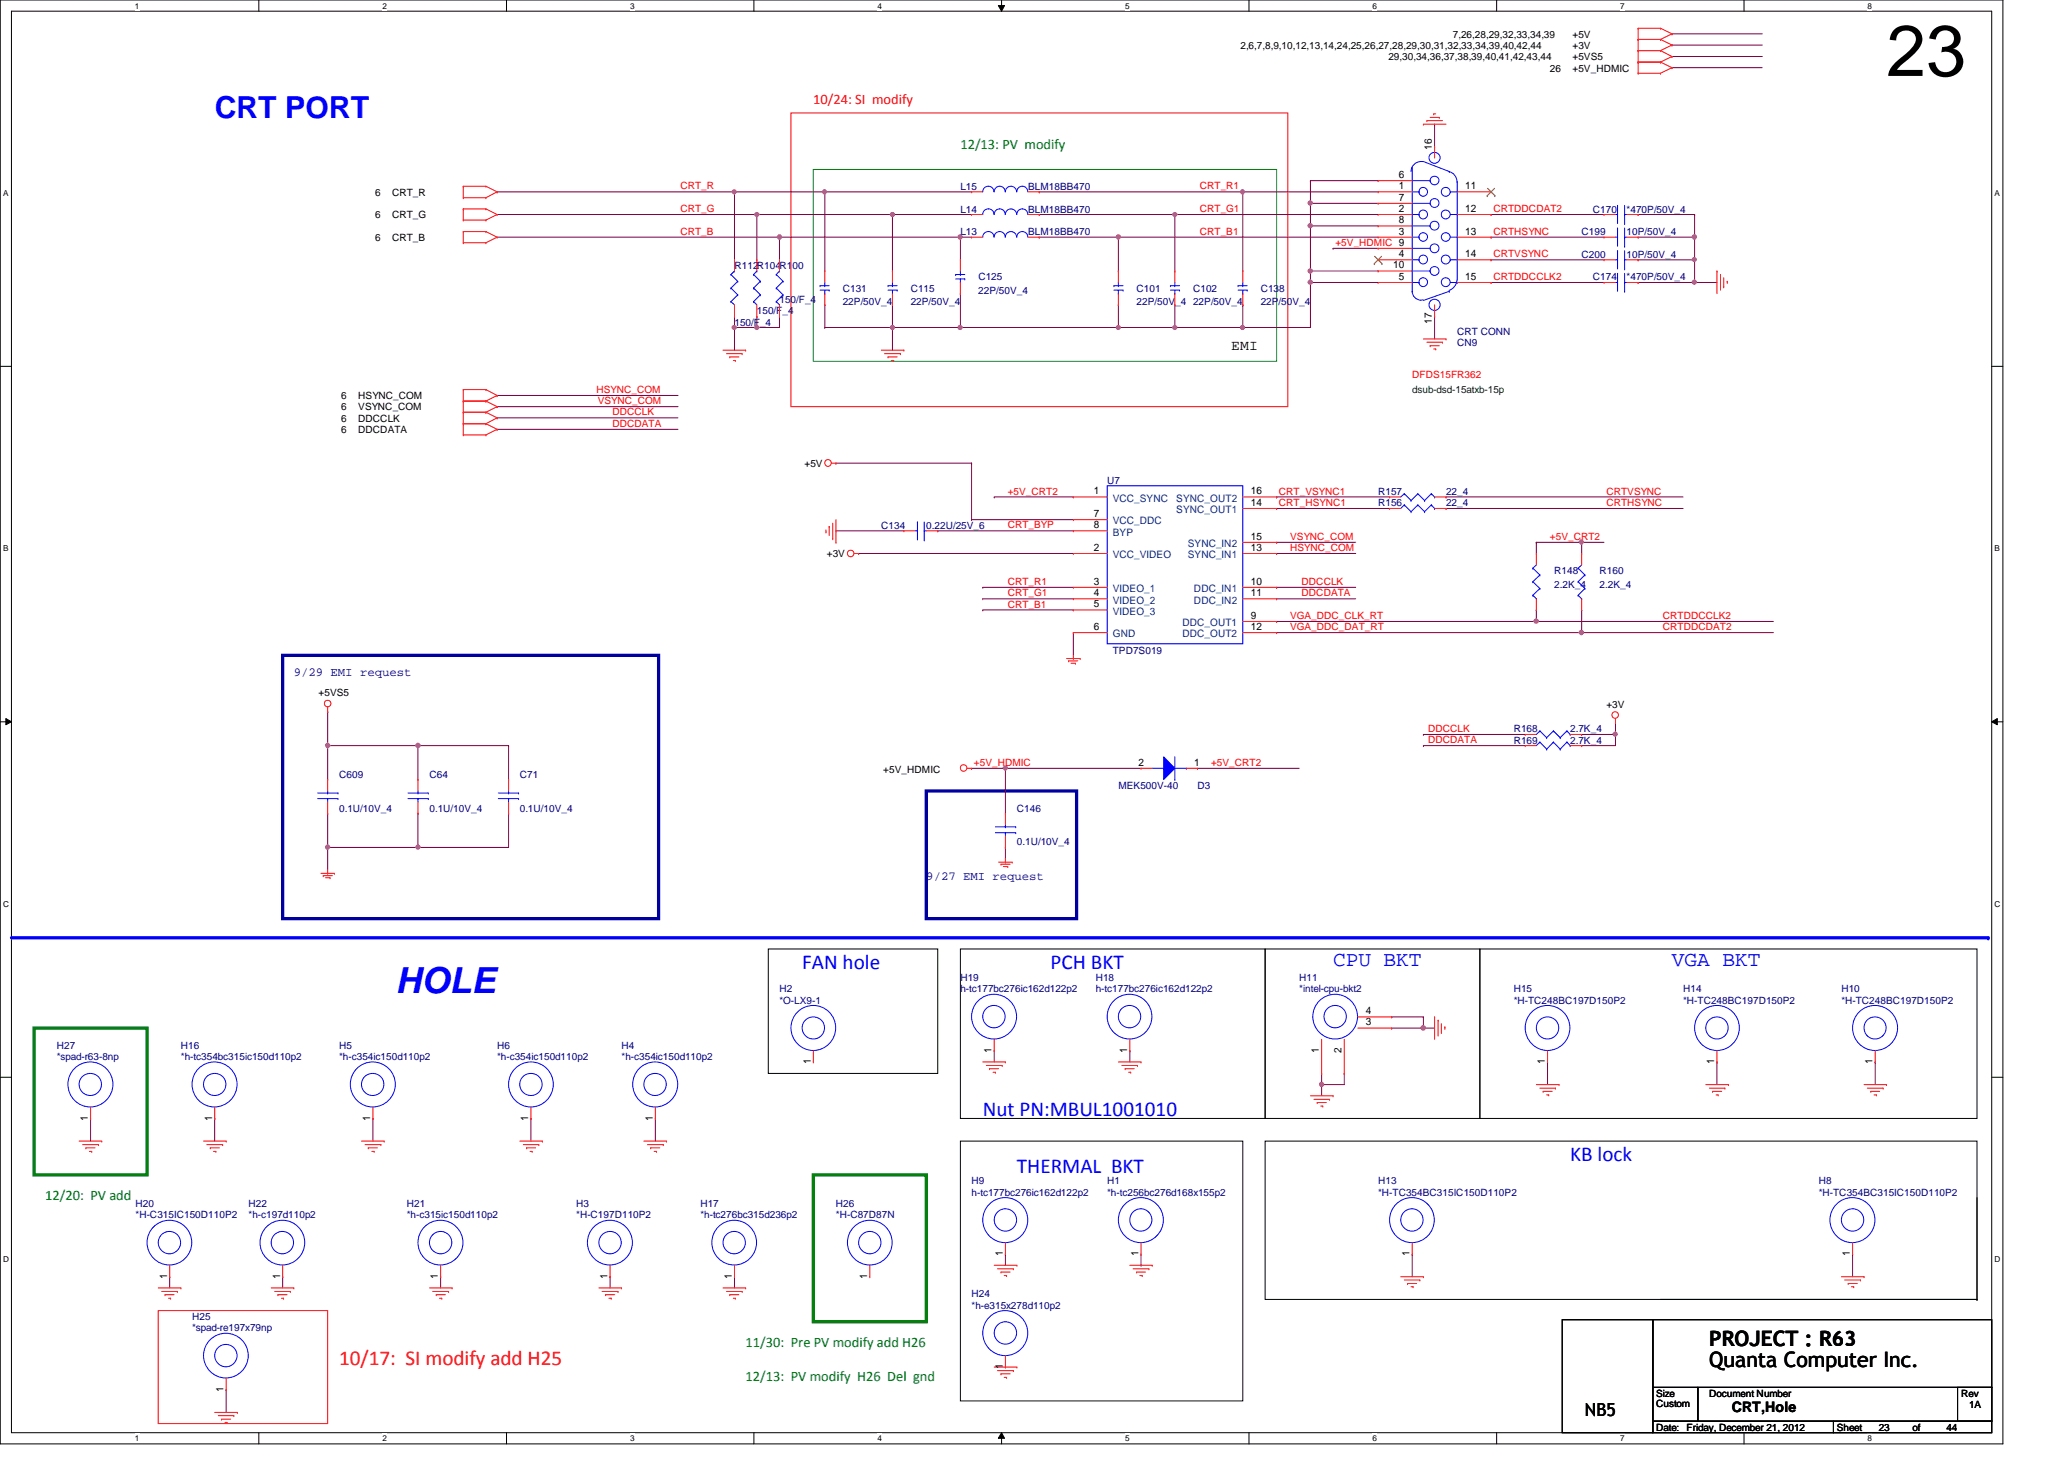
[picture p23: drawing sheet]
<svg xmlns="http://www.w3.org/2000/svg" width="297mm" height="210mm" viewBox="0 0 297 210" stroke-linecap="round" stroke-linejoin="round" font-family="sans-serif">
<defs><g id="words">
<text font-size="10.4" x="271.5" y="10.9">23</text>
<text font-size="5.2" fill="#00f" x="56.9" y="142.9">HOLE</text>
<text font-size="4.4" fill="#00f" x="30.9" y="17">CRT PORT</text>
<g font-size="3" fill="#00f">
<text x="115.4" y="139.4">FAN hole</text>
<text x="151.2" y="139.4">PCH BKT</text>
<text x="191.8" y="138.9">CPU BKT</text>
<text x="240.6" y="138.9">VGA BKT</text>
<text x="141.4" y="160.6">Nut PN:MBUL1001010</text>
<text x="226" y="167.1">KB lock</text>
<text x="146.3" y="168.7">THERMAL BKT</text>
</g>
<text font-size="3" fill="#f00" x="48.8" y="196.3">10/17: SI modify add H25</text>
<g font-size="3">
<text x="246" y="193.7">PROJECT : R63</text>
<text x="246" y="196.6">Quanta Computer Inc.</text>
</g>
<text font-size="2.6" x="228.1" y="203.8">NB5</text>
<text font-size="2.1" fill="#f00" x="117" y="15">10/24: SI modify</text>
<g font-size="2.1" fill="#008000">
<text x="138.2" y="21.5">12/13: PV modify</text>
<text x="6.5" y="172.7">12/20: PV add</text>
<text x="107.3" y="193.8">11/30: Pre PV modify add H26</text>
<text x="107.3" y="198.7">12/13: PV modify H26 Del gnd</text>
</g>
<g font-size="2.1">
<text x="177.2" y="50.4">EMI</text>
<text x="249.2" y="203.2">CRT,Hole</text>
</g>
<g font-size="1.8" fill="#000080">
<text x="42.3" y="97.3">9/29 EMI request</text>
<text x="133.3" y="126.5">9/27 EMI request</text>
</g>
<g font-size="1.5">
<text x="206.1" y="21.6" transform="rotate(-90 206.1 21.6)">16</text>
<text x="201.3" y="27.2">1</text>
<text x="201.3" y="25.6">6</text>
<text x="201.3" y="28.9">7</text>
<text x="210.9" y="27.2">11</text>
<text x="201.3" y="30.5">2</text>
<text x="201.3" y="33.7">3</text>
<text x="201.3" y="32.1">8</text>
<text x="210.9" y="33.7">13</text>
<text x="210.9" y="30.5">12</text>
<text x="200.5" y="38.6">10</text>
<text x="201.3" y="37">4</text>
<text x="201.3" y="40.3">5</text>
<text x="210.9" y="40.3">15</text>
<text x="210.9" y="37">14</text>
<text x="206.1" y="46.6" transform="rotate(-90 206.1 46.6)">17</text>
<text x="157.4" y="71.1">1</text>
<text x="180" y="71.1">16</text>
<text x="157.4" y="74.4">7</text>
<text x="157.4" y="76">8</text>
<text x="180" y="72.8">14</text>
<text x="180" y="77.6">15</text>
<text x="157.4" y="79.2">2</text>
<text x="180" y="79.2">13</text>
<text x="157.4" y="84.1">3</text>
<text x="157.4" y="85.8">4</text>
<text x="157.4" y="87.4">5</text>
<text x="180" y="84.1">10</text>
<text x="180" y="85.8">11</text>
<text x="180" y="89">9</text>
<text x="157.4" y="90.6">6</text>
<text x="180" y="90.6">12</text>
<text x="163.9" y="110.2">2</text>
<text x="171.9" y="110.2">1</text>
<text x="196.6" y="147.5">3</text>
<text x="196.6" y="145.9">4</text>
<text x="116.7" y="153.1" transform="rotate(-90 116.7 153.1)">1</text>
<text x="142.7" y="151.5" transform="rotate(-90 142.7 151.5)">1</text>
<text x="162.2" y="151.5" transform="rotate(-90 162.2 151.5)">1</text>
<text x="189.8" y="151.5" transform="rotate(-90 189.8 151.5)">1</text>
<text x="193.1" y="151.5" transform="rotate(-90 193.1 151.5)">2</text>
<text x="222.3" y="153.1" transform="rotate(-90 222.3 153.1)">1</text>
<text x="246.7" y="153.1" transform="rotate(-90 246.7 153.1)">1</text>
<text x="269.5" y="153.1" transform="rotate(-90 269.5 153.1)">1</text>
<text x="12.7" y="161.2" transform="rotate(-90 12.7 161.2)">1</text>
<text x="30.5" y="161.2" transform="rotate(-90 30.5 161.2)">1</text>
<text x="53.3" y="161.2" transform="rotate(-90 53.3 161.2)">1</text>
<text x="76" y="161.2" transform="rotate(-90 76 161.2)">1</text>
<text x="93.9" y="161.2" transform="rotate(-90 93.9 161.2)">1</text>
<text x="24" y="184" transform="rotate(-90 24 184)">1</text>
<text x="40.3" y="184" transform="rotate(-90 40.3 184)">1</text>
<text x="63" y="184" transform="rotate(-90 63 184)">1</text>
<text x="87.4" y="184" transform="rotate(-90 87.4 184)">1</text>
<text x="105.3" y="184" transform="rotate(-90 105.3 184)">1</text>
<text x="124.8" y="184" transform="rotate(-90 124.8 184)">1</text>
<text x="144.3" y="180.8" transform="rotate(-90 144.3 180.8)">1</text>
<text x="163.8" y="180.8" transform="rotate(-90 163.8 180.8)">1</text>
<text x="202.9" y="180.8" transform="rotate(-90 202.9 180.8)">1</text>
<text x="266.2" y="180.8" transform="rotate(-90 266.2 180.8)">1</text>
<text x="144.3" y="197" transform="rotate(-90 144.3 197)">1</text>
<text x="32.2" y="200.2" transform="rotate(-90 32.2 200.2)">1</text>
</g>
<g font-size="1.5" fill="#004080">
<text x="160.1" y="72.2">VCC_SYNC</text>
<text x="160.1" y="75.4">VCC_DDC</text>
<text x="160.1" y="77">BYP</text>
<text x="169.3" y="72.2">SYNC_OUT2</text>
<text x="169.3" y="73.8">SYNC_OUT1</text>
<text x="160.1" y="80.3">VCC_VIDEO</text>
<text x="170.9" y="78.7">SYNC_IN2</text>
<text x="170.9" y="80.3">SYNC_IN1</text>
<text x="160.1" y="85.2">VIDEO_1</text>
<text x="160.1" y="86.8">VIDEO_2</text>
<text x="160.1" y="88.4">VIDEO_3</text>
<text x="171.8" y="85.2">DDC_IN1</text>
<text x="171.8" y="86.8">DDC_IN2</text>
<text x="160.1" y="91.7">GND</text>
<text x="170.2" y="90.1">DDC_OUT1</text>
<text x="170.2" y="91.7">DDC_OUT2</text>
</g>
<g font-size="1.4">
<text x="209.1" y="5.4">7,26,28,29,32,33,34,39</text>
<text x="226.3" y="5.4">+5V</text>
<text x="178.5" y="7">2,6,7,8,9,10,12,13,14,24,25,26,27,28,29,30,31,32,33,34,39,40,42,44</text>
<text x="199.8" y="8.6">29,30,34,36,37,38,39,40,41,42,43,44</text>
<text x="223" y="10.3">26</text>
<text x="226.3" y="8.6">+5VS5</text>
<text x="226.3" y="7">+3V</text>
<text x="226.3" y="10.3">+5V_HDMIC</text>
<text x="54" y="28.2">6</text>
<text x="56.4" y="28.2">CRT_R</text>
<text x="54" y="31.4">6</text>
<text x="54" y="34.7">6</text>
<text x="56.4" y="31.4">CRT_G</text>
<text x="56.4" y="34.7">CRT_B</text>
<text x="49.1" y="57.4">6</text>
<text x="49.1" y="59.1">6</text>
<text x="51.6" y="57.4">HSYNC_COM</text>
<text x="51.6" y="59.1">VSYNC_COM</text>
<text x="49.1" y="60.7">6</text>
<text x="49.1" y="62.3">6</text>
<text x="51.6" y="60.7">DDCCLK</text>
<text x="51.6" y="62.3">DDCDATA</text>
<text x="115.8" y="67.2">+5V</text>
<text x="119" y="80.2">+3V</text>
<text x="45.8" y="100.2">+5VS5</text>
<text x="231.2" y="101.8">+3V</text>
<text x="127.1" y="111.2">+5V_HDMIC</text>
<text x="238.3" y="202.4">Custom</text>
<text x="238.3" y="201">Size</text>
<text x="246" y="201">Document Number</text>
<text x="282.2" y="201">Rev</text>
<text x="283.4" y="202.6">1A</text>
<text x="238.3" y="205.8">Date:</text>
<text x="242.7" y="205.8">Friday, December 21, 2012</text>
<text x="264.3" y="205.8">Sheet</text>
<text x="270.4" y="205.8">23</text>
<text x="275.2" y="205.8">of</text>
<text x="280.1" y="205.8">44</text>
</g>
<g font-size="1.4" fill="#f00">
<text x="97.9" y="27.3">CRT_R</text>
<text x="172.7" y="27.3">CRT_R1</text>
<text x="97.9" y="33.8">CRT_B</text>
<text x="97.9" y="30.5">CRT_G</text>
<text x="172.7" y="30.5">CRT_G1</text>
<text x="172.7" y="33.8">CRT_B1</text>
<text x="192.2" y="35.4">+5V_HDMIC 9</text>
<text x="214.9" y="33.8">CRTHSYNC</text>
<text x="214.9" y="30.5">CRTDDCDAT2</text>
<text x="214.9" y="40.3">CRTDDCCLK2</text>
<text x="214.9" y="37">CRTVSYNC</text>
<text x="85.8" y="56.6">HSYNC_COM</text>
<text x="86" y="58.2">VSYNC_COM</text>
<text x="88.1" y="59.8">DDCCLK</text>
<text x="203.2" y="54.3">DFDS15FR362</text>
<text x="88.1" y="61.4">DDCDATA</text>
<text x="145" y="71.2">+5V_CRT2</text>
<text x="184.1" y="71.2">CRT_VSYNC1</text>
<text x="231.2" y="71.2">CRTVSYNC</text>
<text x="145" y="76">CRT_BYP</text>
<text x="184.1" y="72.8">CRT_HSYNC1</text>
<text x="185.7" y="77.7">VSYNC_COM</text>
<text x="223.1" y="77.7">+5V_CRT2</text>
<text x="231.2" y="72.8">CRTHSYNC</text>
<text x="185.7" y="79.3">HSYNC_COM</text>
<text x="145" y="87.4">CRT_B1</text>
<text x="145" y="84.2">CRT_R1</text>
<text x="145" y="85.8">CRT_G1</text>
<text x="185.7" y="89.1">VGA_DDC_CLK_RT</text>
<text x="187.3" y="85.8">DDCDATA</text>
<text x="187.3" y="84.2">DDCCLK</text>
<text x="239.3" y="89.1">CRTDDCCLK2</text>
<text x="185.7" y="90.7">VGA_DDC_DAT_RT</text>
<text x="239.3" y="90.7">CRTDDCDAT2</text>
<text x="205.5" y="106.9">DDCDATA</text>
<text x="205.5" y="105.3">DDCCLK</text>
<text x="140.2" y="110.2">+5V_HDMIC</text>
<text x="174.3" y="110.2">+5V_CRT2</text>
</g>
<g font-size="1.4" fill="#000080">
<text x="138.2" y="27.3">L15</text>
<text x="147.9" y="27.3">BLM18BB470</text>
<text x="138.2" y="30.6">L14</text>
<text x="138.2" y="33.9">L13</text>
<text x="147.9" y="30.6">BLM18BB470</text>
<text x="147.9" y="33.9">BLM18BB470</text>
<text x="227.6" y="33.9">C199</text>
<text x="229.2" y="30.6">C170</text>
<text x="234.1" y="30.6">*470P/50V_4</text>
<text x="234.1" y="33.9">10P/50V_4</text>
<text x="105.7" y="38.7">R112R104R100</text>
<text x="121.3" y="42">C131</text>
<text x="131.1" y="42">C115</text>
<text x="140.8" y="40.3">C125</text>
<text x="163.6" y="42">C101</text>
<text x="171.7" y="42">C102</text>
<text x="181.4" y="42">C138</text>
<text x="227.6" y="37.1">C200</text>
<text x="229.2" y="40.3">C174</text>
<text x="234.1" y="40.3">*470P/50V_4</text>
<text x="234.1" y="37.1">10P/50V_4</text>
<text x="105.7" y="46.9">150/F_4</text>
<text x="108.9" y="45.2">150/F_4</text>
<text x="112.2" y="43.6">150/F_4</text>
<text x="121.3" y="43.9">22P/50V_4</text>
<text x="131.1" y="43.9">22P/50V_4</text>
<text x="140.8" y="42.3">22P/50V_4</text>
<text x="163.6" y="43.9">22P/50V_4</text>
<text x="171.7" y="43.9">22P/50V_4</text>
<text x="181.4" y="43.9">22P/50V_4</text>
<text x="209.7" y="48.2">CRT CONN</text>
<text x="209.7" y="49.8">CN9</text>
<text x="159.3" y="69.6">U7</text>
<text x="198.3" y="71.2">R157</text>
<text x="208.1" y="71.2">22_4</text>
<text x="126.8" y="76.1">C134</text>
<text x="133.3" y="76.1">0.22U/25V_6</text>
<text x="198.3" y="72.9">R156</text>
<text x="208.1" y="72.9">22_4</text>
<text x="223.7" y="82.6">R148</text>
<text x="230.2" y="82.6">R160</text>
<text x="223.7" y="84.6">2.2K_4</text>
<text x="230.2" y="84.6">2.2K_4</text>
<text x="160.1" y="94.1">TPD7S019</text>
<text x="217.8" y="107">R169</text>
<text x="217.8" y="105.4">R168</text>
<text x="226" y="107">2.7K_4</text>
<text x="226" y="105.4">2.7K_4</text>
<text x="48.8" y="111.9">C609</text>
<text x="61.8" y="111.9">C64</text>
<text x="74.8" y="111.9">C71</text>
<text x="160.9" y="113.5">MEK500V-40</text>
<text x="172.3" y="113.5">D3</text>
<text x="48.8" y="116.8">0.1U/10V_4</text>
<text x="61.8" y="116.8">0.1U/10V_4</text>
<text x="74.8" y="116.8">0.1U/10V_4</text>
<text x="146.3" y="116.8">C146</text>
<text x="146.3" y="121.6">0.1U/10V_4</text>
<text x="112.2" y="142.7">H2</text>
<text x="138.2" y="142.7">h-tc177bc276ic162d122p2</text>
<text x="138.2" y="141.1">H19</text>
<text x="157.7" y="142.7">h-tc177bc276ic162d122p2</text>
<text x="157.7" y="141.1">H18</text>
<text x="187" y="142.7">*intel-cpu-bkt2</text>
<text x="187" y="141.1">H11</text>
<text x="217.8" y="142.7">H15</text>
<text x="242.2" y="142.7">H14</text>
<text x="265" y="142.7">H10</text>
<text x="112.2" y="144.4">*O-LX9-1</text>
<text x="217.8" y="144.4">*H-TC248BC197D150P2</text>
<text x="242.2" y="144.4">*H-TC248BC197D150P2</text>
<text x="265" y="144.4">*H-TC248BC197D150P2</text>
<text x="8.2" y="152.5">*spad-r63-8np</text>
<text x="8.2" y="150.9">H27</text>
<text x="26" y="152.5">*h-tc354bc315ic150d110p2</text>
<text x="26" y="150.9">H16</text>
<text x="48.8" y="152.5">*h-c354ic150d110p2</text>
<text x="48.8" y="150.9">H5</text>
<text x="71.5" y="152.5">*h-c354ic150d110p2</text>
<text x="71.5" y="150.9">H6</text>
<text x="89.4" y="152.5">*h-c354ic150d110p2</text>
<text x="89.4" y="150.9">H4</text>
<text x="19.5" y="173.7">H20</text>
<text x="35.8" y="173.7">H22</text>
<text x="58.5" y="173.7">H21</text>
<text x="82.9" y="173.7">H3</text>
<text x="100.8" y="173.7">H17</text>
<text x="120.3" y="173.7">H26</text>
<text x="139.8" y="172">h-tc177bc276ic162d122p2</text>
<text x="139.8" y="170.4">H9</text>
<text x="159.3" y="172">*h-tc256bc276d168x155p2</text>
<text x="159.3" y="170.4">H1</text>
<text x="198.3" y="172">*H-TC354BC315IC150D110P2</text>
<text x="198.3" y="170.4">H13</text>
<text x="261.7" y="172">*H-TC354BC315IC150D110P2</text>
<text x="261.7" y="170.4">H8</text>
<text x="19.5" y="175.3">*H-C315IC150D110P2</text>
<text x="35.8" y="175.3">*h-c197d110p2</text>
<text x="58.5" y="175.3">*h-c315ic150d110p2</text>
<text x="82.9" y="175.3">*H-C197D110P2</text>
<text x="100.8" y="175.3">*h-tc276bc315d236p2</text>
<text x="120.3" y="175.3">*H-C87D87N</text>
<text x="27.6" y="191.5">*spad-re197x79np</text>
<text x="27.6" y="189.9">H25</text>
<text x="139.8" y="188.3">*h-e315x278d110p2</text>
<text x="139.8" y="186.6">H24</text>
</g>
<text font-size="1.4" fill="#004000" x="203.2" y="56.6">dsub-dsd-15atxb-15p</text>
<g font-size="1.2">
<text x="19.4" y="1.2">1</text>
<text x="55" y="1.2">2</text>
<text x="90.7" y="1.2">3</text>
<text x="126.3" y="1.2">4</text>
<text x="161.9" y="1.2">5</text>
<text x="197.5" y="1.2">6</text>
<text x="233.2" y="1.2">7</text>
<text x="268.8" y="1.2">8</text>
<text x=".5" y="28.2">A</text>
<text x="287.1" y="28.2">A</text>
<text x=".5" y="79.3">B</text>
<text x="287.1" y="79.3">B</text>
<text x=".5" y="130.4">C</text>
<text x="287.1" y="130.4">C</text>
<text x=".5" y="181.6">D</text>
<text x="287.1" y="181.6">D</text>
<text x="19.4" y="207.3">1</text>
<text x="55" y="207.3">2</text>
<text x="90.7" y="207.3">3</text>
<text x="126.3" y="207.3">4</text>
<text x="161.9" y="207.3">5</text>
<text x="197.5" y="207.3">6</text>
<text x="233.2" y="207.3">7</text>
<text x="268.8" y="207.3">8</text>
</g>
</g></defs>
<path d="M0 0h288.2v207.7h-288.2zM1.6 1.6h285v204.5h-285z" fill="none" stroke="#000" stroke-width=".14"/>
<g fill="#fff">
<path d="M19.4 .2h.6v1.3h-.6z"/>
<path d="M19.4 206.3h.6v1.3h-.6z"/>
</g>
<path d="M37.3 0v1.6M37.3 206.1v1.6" fill="none" stroke="#000" stroke-width=".14"/>
<g fill="#fff">
<path d="M55 .2h.6v1.3h-.6z"/>
<path d="M55 206.3h.6v1.3h-.6z"/>
</g>
<path d="M72.9 0v1.6M72.9 206.1v1.6" fill="none" stroke="#000" stroke-width=".14"/>
<g fill="#fff">
<path d="M90.7 .2h.6v1.3h-.6z"/>
<path d="M90.7 206.3h.6v1.3h-.6z"/>
</g>
<path d="M108.5 0v1.6M108.5 206.1v1.6" fill="none" stroke="#000" stroke-width=".14"/>
<g fill="#fff">
<path d="M126.3 .2h.6v1.3h-.6z"/>
<path d="M126.3 206.3h.6v1.3h-.6z"/>
</g>
<path d="M143.7 .8h.9l-.5 .8zM144.1 0v1.6M144.1 206.1l.5 .8h-.9zM144.1 206.1v1.6" fill="none" stroke="#000" stroke-width=".14"/>
<path d="M143.7 .8h.9l-.5 .8zM144.1 206.1l.5 .8h-.9z" fill="#000"/>
<g fill="#fff">
<path d="M161.9 .2h.6v1.3h-.6z"/>
<path d="M161.9 206.3h.6v1.3h-.6z"/>
</g>
<path d="M179.7 0v1.6M179.7 206.1v1.6" fill="none" stroke="#000" stroke-width=".14"/>
<g fill="#fff">
<path d="M197.5 .2h.6v1.3h-.6z"/>
<path d="M197.5 206.3h.6v1.3h-.6z"/>
</g>
<path d="M215.4 0v1.6M215.4 206.1v1.6" fill="none" stroke="#000" stroke-width=".14"/>
<g fill="#fff">
<path d="M233.2 .2h.6v1.3h-.6z"/>
<path d="M233.2 206.3h.6v1.3h-.6z"/>
</g>
<path d="M251 0v1.6M251 206.1v1.6" fill="none" stroke="#000" stroke-width=".14"/>
<g fill="#fff">
<path d="M268.8 .2h.6v1.3h-.6z"/>
<path d="M268.8 206.3h.6v1.3h-.6z"/>
<path d="M.5 27.1h.7v1.3h-.7z"/>
<path d="M287.1 27.1h.7v1.3h-.7z"/>
<path d="M.5 78.2h.7v1.3h-.7z"/>
<path d="M287.1 78.2h.7v1.3h-.7z"/>
</g>
<path d="M0 52.7h1.6M286.6 52.7h1.6" fill="none" stroke="#000" stroke-width=".14"/>
<g fill="#fff">
<path d="M.5 129.4h.8v1.3h-.8z"/>
<path d="M287.1 129.4h.8v1.3h-.8z"/>
</g>
<path d="M0 103.8h1.6M.8 103.4l.8 .4-.8 .5zM286.6 103.8h1.6M286.6 103.8l.8-.4v.9z" fill="none" stroke="#000" stroke-width=".14"/>
<path d="M.8 103.4l.8 .4-.8 .5zM286.6 103.8l.8-.4v.9z" fill="#000"/>
<g fill="#fff">
<path d="M.5 180.5h.8v1.3h-.8z"/>
<path d="M287.1 180.5h.8v1.3h-.8z"/>
</g>
<path d="M0 155h1.6M286.6 155h1.6" fill="none" stroke="#000" stroke-width=".14"/>
<path d="M1.6 134.9h284.5" fill="none" stroke="#00f" stroke-width=".47"/>
<circle cx="286.1" cy="134.9" r=".23" fill="#00f"/>
<path d="M110.6 136.5h24.4v17.9h-24.4zM138.2 136.5h43.9v24.4h-43.9zM182.1 136.5h30.9v24.4h-30.9zM213 136.5h71.5v24.4h-71.5zM138.2 164.2h40.7v37.3h-40.7zM182.1 164.2h102.4v22.7h-102.4zM284.5 172.3v14.6M239 186.9h45.5M284.5 186.9h.1" fill="none" stroke="#000" stroke-width=".14"/>
<path d="M40.7 94.3h54.1v37.9h-54.1zM133.3 113.8h21.6v18.4h-21.6z" fill="none" stroke="#0000a0" stroke-width=".47"/>
<path d="M113.8 16.3h71.5v42.2h-71.5zM22.8 188.6h24.4v16.2h-24.4z" fill="none" stroke="#f00" stroke-width=".14"/>
<path d="M4.9 147.9h16.3v21.1h-16.3zM117 169h16.3v21.2h-16.3z" fill="none" stroke="#008000" stroke-width=".47"/>
<path d="M117 24.4h66.7v27.6h-66.7z" fill="none" stroke="#008040" stroke-width=".14"/>
<path d="M188.6 32.5h.1M188.6 32.5v6.5M120.3 66.6h19.5M120.3 66.6h.1M232.5 104h.1M232.5 104v1.7" fill="none" stroke="#800040" stroke-width=".14"/>
<circle cx="232.5" cy="105.6" r=".3" fill="#f0f"/>
<circle cx="232.5" cy="105.6" r=".3" fill="none" stroke="#f0f" stroke-width=".14"/>
<path d="M206.5 17.9h.1M206.5 17.9v3.2M235.8 40.6h8.1M235.8 40.6h.1M144.7 110.5h19.5M144.7 110.5h.1M172.3 110.5h.1M172.3 110.5h14.7" fill="none" stroke="#800040" stroke-width=".14"/>
<circle cx="144.7" cy="110.5" r=".3" fill="#f0f"/>
<circle cx="144.7" cy="110.5" r=".3" fill="none" stroke="#f0f" stroke-width=".14"/>
<g fill="none" stroke="#800040" stroke-width=".14">
<path d="M120.3 76.4h.1M120.3 76.4h9.8M183.7 89.4h37.4M183.7 89.4h.1M204.8 107.3h.1M204.8 105.7h.1M204.8 107.3h14.7M204.8 105.7h14.7M227.6 105.7h.1M227.6 107.3h.1M227.6 105.7h4.9M232.5 105.7h.1"/>
<path d="M232.5 105.7v1.6h-4.9"/>
</g>
<circle cx="221.1" cy="89.4" r=".31" fill="#f0f"/>
<circle cx="221.1" cy="89.4" r=".31" fill="none" stroke="#f0f" stroke-width=".14"/>
<path d="M183.7 71.5h16.3M183.7 73.2h16.3M183.7 71.5h.1M183.7 73.2h.1M183.7 91h43.9M183.7 91h.1" fill="none" stroke="#800040" stroke-width=".14"/>
<circle cx="227.6" cy="91" r=".31" fill="#f0f"/>
<circle cx="227.6" cy="91" r=".31" fill="none" stroke="#f0f" stroke-width=".14"/>
<path d="M227.6 78h.1M227.6 78v1.6" fill="none" stroke="#800040" stroke-width=".14"/>
<circle cx="227.6" cy="78" r=".3" fill="#f0f"/>
<circle cx="227.6" cy="78" r=".3" fill="none" stroke="#f0f" stroke-width=".14"/>
<g fill="none" stroke="#800040" stroke-width=".14">
<path d="M118.7 27.6h.1M118.7 27.6v11.4M138.2 34.1h.1M138.2 34.1v3.3M105.7 45.5h.1M105.7 45.5v1.6M128.4 43.9h.1M128.4 47.1h.1M128.4 43.9v6.5M138.2 42.2h.1M138.2 42.2v4.9M123.6 79.6h.1"/>
<path d="M123.6 79.6h30.9M135 76.4h.1M135 76.4h19.5M139.8 66.6h.1M139.8 74.8h.1M139.8 66.6v8.2M139.8 74.8h14.7M143.1 71.5h11.4M143.1 71.5h.1M183.7 78h11.4M183.7 79.6h11.4M183.7 79.6h.1"/>
<path d="M183.7 78h.1M208.1 71.5h34.1M208.1 73.2h34.1M208.1 71.5h.1M208.1 73.2h.1M221.1 78h9.7M221.1 78h.1M221.1 78v1.6M227.6 78h.1M141.4 87.8h.1M141.4 84.5h.1M141.4 86.1h.1"/>
<path d="M141.4 86.1h13.1M141.4 84.5h13.1M141.4 87.8h13.1M154.5 91h.1M154.5 91v3.3M183.7 86.1h11.4M183.7 84.5h11.4M183.7 86.1h.1M183.7 84.5h.1M221.1 89.4h.1M221.1 87.8h.1M221.1 87.8v1.6"/>
<path d="M221.1 89.4h34.1M227.6 87.8h.1M227.6 91h.1M227.6 87.8v3.2M227.6 91h27.6"/>
</g>
<circle cx="105.7" cy="47.1" r=".3" fill="#f0f"/>
<circle cx="105.7" cy="47.1" r=".3" fill="none" stroke="#f0f" stroke-width=".14"/>
<g fill="none" stroke="#800040" stroke-width=".14">
<path d="M105.7 27.6h.1M105.7 27.6v9.8M108.9 30.9h.1M108.9 30.9v6.5M112.2 34.1h.1M112.2 34.1v3.3M128.4 30.9h.1M128.4 30.9v8.1M149.6 34.1h11.3M149.6 27.6h.1M149.6 30.9h.1M149.6 34.1h.1"/>
<path d="M149.6 30.9h19.5M149.6 27.6h29.3M160.9 34.1h.1M160.9 34.1v4.9M169.1 30.9h.1M169.1 30.9v8.1M178.9 27.6h.1M178.9 27.6v11.4M105.7 47.1h.1M105.7 47.1v3.3M138.2 47.1h.1M160.9 43.9h.1"/>
<path d="M160.9 43.9v3.2h-22.7"/>
</g>
<circle cx="160.9" cy="47.1" r=".3" fill="#f0f"/>
<circle cx="160.9" cy="47.1" r=".3" fill="none" stroke="#f0f" stroke-width=".14"/>
<circle cx="138.2" cy="47.1" r=".3" fill="#f0f"/>
<circle cx="138.2" cy="47.1" r=".3" fill="none" stroke="#f0f" stroke-width=".14"/>
<path d="M160.9 47.1h.1M169.1 43.9h.1M169.1 43.9v3.2h-8.2" fill="none" stroke="#800040" stroke-width=".14"/>
<circle cx="169.1" cy="47.1" r=".3" fill="#f0f"/>
<circle cx="169.1" cy="47.1" r=".3" fill="none" stroke="#f0f" stroke-width=".14"/>
<path d="M243.9 30.9h.1M243.9 30.9v3.2" fill="none" stroke="#800040" stroke-width=".14"/>
<circle cx="243.8" cy="34.1" r=".31" fill="#f0f"/>
<circle cx="243.8" cy="34.1" r=".31" fill="none" stroke="#f0f" stroke-width=".14"/>
<path d="M178.9 27.6h19.4M178.9 27.6h.1M235.8 37.4h.1M243.9 34.1h.1M243.9 34.1v3.3h-8.1M178.9 43.9h.1M178.9 43.9v3.2" fill="none" stroke="#800040" stroke-width=".14"/>
<circle cx="178.8" cy="27.6" r=".3" fill="#f0f"/>
<circle cx="178.8" cy="27.6" r=".3" fill="none" stroke="#f0f" stroke-width=".14"/>
<path d="M178.9 47.1h.1M188.6 40.6h.1M188.6 40.6v6.5h-9.7M206.5 45.5h.1M206.5 45.5v3.3" fill="none" stroke="#800040" stroke-width=".14"/>
<circle cx="178.8" cy="47.1" r=".3" fill="#f0f"/>
<circle cx="178.8" cy="47.1" r=".3" fill="none" stroke="#f0f" stroke-width=".14"/>
<path d="M188.6 29.3h.1M188.6 29.3v3.2M214.6 34.1h.1M214.6 34.1h16.2" fill="none" stroke="#800040" stroke-width=".14"/>
<circle cx="188.6" cy="32.5" r=".31" fill="#f0f"/>
<circle cx="188.6" cy="32.5" r=".31" fill="none" stroke="#f0f" stroke-width=".14"/>
<path d="M105.7 27.6h.1M105.7 27.6h13" fill="none" stroke="#800040" stroke-width=".14"/>
<circle cx="118.7" cy="27.6" r=".3" fill="#f0f"/>
<circle cx="118.7" cy="27.6" r=".3" fill="none" stroke="#f0f" stroke-width=".14"/>
<path d="M108.9 30.9h19.5M108.9 30.9h.1" fill="none" stroke="#800040" stroke-width=".14"/>
<circle cx="128.4" cy="30.9" r=".3" fill="#f0f"/>
<circle cx="128.4" cy="30.9" r=".3" fill="none" stroke="#f0f" stroke-width=".14"/>
<path d="M112.2 34.1h26M112.2 34.1h.1" fill="none" stroke="#800040" stroke-width=".14"/>
<circle cx="138.2" cy="34.1" r=".31" fill="#f0f"/>
<circle cx="138.2" cy="34.1" r=".31" fill="none" stroke="#f0f" stroke-width=".14"/>
<path d="M105.7 47.1h.1M108.9 45.5h.1M108.9 47.1h.1M108.9 45.5v1.6M112.2 45.5h.1M112.2 45.5v1.6h-6.5" fill="none" stroke="#800040" stroke-width=".14"/>
<circle cx="108.9" cy="47.1" r=".3" fill="#f0f"/>
<circle cx="108.9" cy="47.1" r=".3" fill="none" stroke="#f0f" stroke-width=".14"/>
<path d="M188.6 39h.1M188.6 39v1.6" fill="none" stroke="#800040" stroke-width=".14"/>
<circle cx="188.6" cy="40.6" r=".31" fill="#f0f"/>
<circle cx="188.6" cy="40.6" r=".31" fill="none" stroke="#f0f" stroke-width=".14"/>
<circle cx="188.6" cy="39" r=".31" fill="#f0f"/>
<circle cx="188.6" cy="39" r=".31" fill="none" stroke="#f0f" stroke-width=".14"/>
<path d="M188.6 32.5h9.7M188.6 26h9.7M188.6 32.5h.1M188.6 26h.1M188.6 26v3.3M118.7 43.9h.1M118.7 43.9v3.2" fill="none" stroke="#800040" stroke-width=".14"/>
<circle cx="188.6" cy="29.2" r=".31" fill="#f0f"/>
<circle cx="188.6" cy="29.2" r=".31" fill="none" stroke="#f0f" stroke-width=".14"/>
<g fill="none" stroke="#800040" stroke-width=".14">
<path d="M118.7 27.6h21.1M118.7 27.6h.1M128.4 30.9h11.4M128.4 30.9h.1M138.2 34.1h1.6M138.2 34.1h.1M188.6 29.3h9.7M188.6 39h9.7M188.6 29.3h.1M188.6 39h.1M191.9 35.7h6.4M191.9 35.7h.1"/>
<path d="M214.6 37.4h.1M214.6 30.9h.1M214.6 37.4h16.2M214.6 30.9h16.2M235.8 30.9h8.1M235.8 34.1h8.1M235.8 30.9h.1M235.8 34.1h.1M243.9 37.4h.1M243.9 37.4v3.2M128.4 47.1h.1M128.4 47.1h9.8"/>
<path d="M188.6 40.6h9.7M188.6 40.6h.1M214.6 40.6h.1M214.6 40.6h16.2"/>
</g>
<circle cx="243.8" cy="40.6" r=".3" fill="#f0f"/>
<circle cx="243.8" cy="40.6" r=".3" fill="none" stroke="#f0f" stroke-width=".14"/>
<circle cx="243.8" cy="37.3" r=".3" fill="#f0f"/>
<circle cx="243.8" cy="37.3" r=".3" fill="none" stroke="#f0f" stroke-width=".14"/>
<path d="M169.1 30.9h29.2M169.1 30.9h.1" fill="none" stroke="#800040" stroke-width=".14"/>
<circle cx="169.1" cy="30.9" r=".3" fill="#f0f"/>
<circle cx="169.1" cy="30.9" r=".3" fill="none" stroke="#f0f" stroke-width=".14"/>
<path d="M160.9 34.1h37.4M160.9 34.1h.1" fill="none" stroke="#800040" stroke-width=".14"/>
<circle cx="160.9" cy="34.1" r=".31" fill="#f0f"/>
<circle cx="160.9" cy="34.1" r=".31" fill="none" stroke="#f0f" stroke-width=".14"/>
<path d="M118.7 47.1h9.7M118.7 47.1h.1M169.1 47.1h.1M169.1 47.1h9.8M243.9 40.6h3.2M243.9 40.6h.1" fill="none" stroke="#800040" stroke-width=".14"/>
<circle cx="128.4" cy="47.1" r=".3" fill="#f0f"/>
<circle cx="128.4" cy="47.1" r=".3" fill="none" stroke="#f0f" stroke-width=".14"/>
<path d="M71.5 27.6h34.2M71.5 27.6h.1M71.5 60.1h26.1M71.5 61.8h26.1M71.5 60.1h.1M71.5 61.8h.1" fill="none" stroke="#800040" stroke-width=".14"/>
<circle cx="105.7" cy="27.6" r=".3" fill="#f0f"/>
<circle cx="105.7" cy="27.6" r=".3" fill="none" stroke="#f0f" stroke-width=".14"/>
<path d="M71.5 56.9h26.1M71.5 58.5h26.1M71.5 56.9h.1M71.5 58.5h.1M190.2 156h.1M190.2 156v1.6M30.9 160.9h.1M30.9 160.9v3.3M53.7 160.9h.1M53.7 160.9v3.3M87.8 183.7h.1M87.8 183.7v1.6" fill="none" stroke="#800040" stroke-width=".14"/>
<circle cx="190.2" cy="156" r=".31" fill="#f0f"/>
<circle cx="190.2" cy="156" r=".31" fill="none" stroke="#f0f" stroke-width=".14"/>
<path d="M190.2 156h.1M190.2 154.4h.1M190.2 154.4v1.6M193.5 154.4h.1M193.5 154.4v1.6h-3.3M200.3 146.3h4.5M200.3 146.3h.1M204.8 146.3h.1M204.8 146.3v1.6" fill="none" stroke="#800040" stroke-width=".14"/>
<circle cx="204.8" cy="147.9" r=".32" fill="#f0f"/>
<circle cx="204.8" cy="147.9" r=".32" fill="none" stroke="#f0f" stroke-width=".14"/>
<g fill="none" stroke="#800040" stroke-width=".14">
<path d="M47.2 107.3h.1M47.2 107.3v4.8M47.2 107.3h13M139.8 110.5h.1M139.8 110.5h4.9M144.7 110.5h.1M144.7 110.5v6.5M47.2 121.9h.1M47.2 121.9v3.2M144.7 121.9h.1M144.7 121.9v1.6M200.3 147.9h6.2"/>
<path d="M200.3 147.9h.1M204.8 147.9h.1M222.7 152.8h.1M222.7 152.8v3.2M247.1 152.8h.1M247.1 152.8v3.2M269.9 152.8h.1M269.9 152.8v3.2"/>
</g>
<circle cx="60.1" cy="107.2" r=".31" fill="#f0f"/>
<circle cx="60.1" cy="107.2" r=".31" fill="none" stroke="#f0f" stroke-width=".14"/>
<path d="M47.2 102.4h.1M47.2 102.4v4.9M60.2 107.3h.1M60.2 107.3v4.8" fill="none" stroke="#800040" stroke-width=".14"/>
<circle cx="47.1" cy="107.2" r=".31" fill="#f0f"/>
<circle cx="47.1" cy="107.2" r=".31" fill="none" stroke="#f0f" stroke-width=".14"/>
<path d="M47.2 121.9h.1M47.2 121.9h13" fill="none" stroke="#800040" stroke-width=".14"/>
<circle cx="60.2" cy="121.9" r=".3" fill="#f0f"/>
<circle cx="60.2" cy="121.9" r=".3" fill="none" stroke="#f0f" stroke-width=".14"/>
<circle cx="47.2" cy="121.9" r=".3" fill="#f0f"/>
<circle cx="47.2" cy="121.9" r=".3" fill="none" stroke="#f0f" stroke-width=".14"/>
<g fill="none" stroke="#800040" stroke-width=".14">
<path d="M71.5 34.1h40.7M112.2 34.1h.1M47.2 117h.1M47.2 117v4.9M60.2 107.3h13M60.2 117h.1M60.2 107.3h.1M60.2 117v4.9M73.2 107.3h.1M73.2 117h.1M73.2 107.3v4.8M73.2 117v4.9h-13"/>
<path d="M60.2 121.9h.1"/>
</g>
<circle cx="112.2" cy="34.1" r=".31" fill="#f0f"/>
<circle cx="112.2" cy="34.1" r=".31" fill="none" stroke="#f0f" stroke-width=".14"/>
<path d="M71.5 30.9h37.4M108.9 30.9h.1" fill="none" stroke="#800040" stroke-width=".14"/>
<circle cx="108.9" cy="30.9" r=".3" fill="#f0f"/>
<circle cx="108.9" cy="30.9" r=".3" fill="none" stroke="#f0f" stroke-width=".14"/>
<g fill="none" stroke="#800040" stroke-width=".14">
<path d="M240.6 8.1h.1M240.6 6.5h.1M240.6 4.9h.1M240.6 9.7h.1M240.6 8.1h13M240.6 6.5h13M240.6 4.9h13M240.6 9.7h13M143.1 151.2h.1M143.1 151.2v1.6M162.6 151.2h.1M162.6 151.2v1.6"/>
<path d="M13 160.9h.1M13 160.9v3.3M76.4 160.9h.1M76.4 160.9v3.3M94.3 160.9h.1M94.3 160.9v3.3M24.4 183.7h.1M24.4 183.7v1.6M32.6 199.9h.1M32.6 199.9v3.3M40.7 183.7h.1M40.7 183.7v1.6"/>
<path d="M63.4 183.7h.1M63.4 183.7v1.6M105.7 183.7h.1M105.7 183.7v1.6M144.7 180.4h.1M144.7 180.4v1.6M164.2 182h.1M164.2 180.4v1.6M203.2 180.4h.1M203.2 180.4v3.3M266.6 180.4h.1M266.6 180.4v3.3"/>
</g>
<g fill="none" stroke="#f00" stroke-width=".14">
<path d="M204.8 17.9h.1M204.8 17.9h3.3M205.4 17.4h.1M205.4 17.4h2.2M205.8 16.9h1.3M206.3 16.4h.1M206.3 16.4h.3M207.1 16.9h.1M235.8 7.3h3.2M235.8 8.9h3.2M235.8 5.7h3.2M235.8 10.5h3.2"/>
<path d="M235.8 8.9h.1M235.8 7.3h.1M235.8 5.7h.1M235.8 4.1h.1M235.8 10.5h.1M235.8 4.1v6.4M235.8 4.1h3.2M239 7.3h.1M239 8.9h.1M239 5.7h.1M239 4.1h.1M239 10.5h.1"/>
<path d="M239 7.3l1.6 .8M239 5.7l1.6 .8M239 4.1l1.6 .8M239 8.9l1.6 .8M240.6 8.1h.1M240.6 6.5h.1M240.6 4.9h.1M240.6 9.7h.1M240.6 8.1l-1.6 .8M240.6 6.5l-1.6 .8M240.6 4.9l-1.6 .8M240.6 9.7l-1.6 .8"/>
<path d="M66.7 26.8h.1M66.7 28.4h.1M66.7 30.1h.1M66.7 31.7h.1M66.7 33.3h.1M66.7 34.9h.1M66.7 26.8v1.6M66.7 30.1v1.6M66.7 33.3v1.6M66.7 28.4h3.2M66.7 31.7h3.2M66.7 34.9h3.2"/>
<path d="M66.7 26.8h3.2M66.7 30.1h3.2M66.7 33.3h3.2M69.9 26.8l1.6 .8M69.9 30.1l1.6 .8M69.9 33.3l1.6 .8M69.9 26.8h.1M69.9 28.4h.1M69.9 30.1h.1M69.9 31.7h.1M69.9 33.3h.1M69.9 34.9h.1"/>
<path d="M71.5 27.6h.1M71.5 30.9h.1M71.5 34.1h.1M71.5 27.6l-1.6 .8M71.5 30.9l-1.6 .8M71.5 34.1l-1.6 .8M105.7 37.4h.1M105.7 37.4v1.6M108.9 37.4h.1M108.9 37.4v1.6M128.4 39h.1M128.4 39v1.6"/>
<path d="M138.2 37.4h.1M138.2 37.4v1.6M139.8 30.9h1.6M139.8 34.1h1.6M139.8 27.6h1.6M139.8 30.9h.1M139.8 34.1h.1M139.8 27.6h.1M148 30.9h1.6M148 34.1h1.6M148 27.6h1.6M149.6 30.9h.1"/>
<path d="M149.6 34.1h.1M149.6 27.6h.1M160.9 39h.1M160.9 39v1.6M169.1 39h.1M169.1 39v1.6M178.9 39h.1M178.9 39v1.6M198.3 30.9h4.9M198.3 34.1h4.9M198.3 37.4h4.9M198.3 27.6h4.9"/>
<path d="M198.3 26h4.9M198.3 29.3h4.9M198.3 32.5h4.9M198.3 35.7h4.9M198.3 39h4.9M198.3 27.6h.1M198.3 30.9h.1M198.3 34.1h.1M198.3 37.4h.1M198.3 26h.1M198.3 29.3h.1M198.3 32.5h.1"/>
<path d="M198.3 35.7h.1M198.3 39h.1M206.5 21.1h.1M206.5 21.1v1.6M209.7 30.9h4.9M209.7 34.1h4.9M209.7 37.4h4.9M209.7 27.6h4.9M214.6 37.4h.1M214.6 34.1h.1M214.6 30.9h.1M214.6 27.6h.1"/>
<path d="M230.8 30.9h1.7M230.8 34.1h1.7M230.8 37.4h1.7M230.8 30.9h.1M230.8 37.4h.1M230.8 34.1h.1M234.1 30.9h1.7M234.1 34.1h1.7M234.1 37.4h1.7M235.8 30.9h.1M235.8 37.4h.1M235.8 34.1h.1"/>
<path d="M247.1 39h.1M247.1 39v3.2M247.6 39.5h.1M247.6 39.5v2.2M248.1 40v1.3M66.7 56h.1M66.7 57.7h.1M66.7 59.3h.1M66.7 56v6.6M66.7 57.7h3.2M66.7 59.3h3.2M66.7 56h3.2"/>
<path d="M69.9 56l1.6 .9M69.9 57.7l1.6 .8M69.9 59.3l1.6 .8M69.9 56h.1M69.9 57.7h.1M69.9 59.3h.1M71.5 56.9h.1M71.5 58.5h.1M71.5 56.9l-1.6 .8M71.5 58.5l-1.6 .8M104.1 50.4h3.2M104.6 50.9h2.2"/>
<path d="M105 51.4h.1M105 51.4h1.3M105.5 51.9h.3M105.7 45.5h.1M105.7 43.9v1.6M105.8 51.9h.1M106.8 50.9h.1M107.3 50.4h.1M108.9 45.5h.1M108.9 43.9v1.6M126.8 50.4h3.3M127.3 50.9h2.3"/>
<path d="M127.8 51.4h.1M127.8 51.4h1.3M128.3 51.9h.3M128.4 43.9h.1M128.4 42.2v1.7M128.6 51.9h.1M129.6 50.9h.1M130.1 50.4h.1M138.2 42.2h.1M138.2 40.6v1.6M160.9 43.9h.1M160.9 42.2v1.7"/>
<path d="M169.1 43.9h.1M169.1 42.2v1.7M178.9 43.9h.1M178.9 42.2v1.7M198.3 40.6h4.9M198.3 40.6h.1M204.8 48.8h3.3M205.4 49.2h2.2M205.8 49.7h.1M205.8 49.7h1.3M206.3 50.2h.3M206.5 45.5h.1"/>
<path d="M206.5 43.9v1.6M206.6 50.2h.1M207.6 49.2h.1M208.1 48.8h.1M209.7 40.6h4.9M214.6 40.6h.1M230.8 40.6h1.7M230.8 40.6h.1M234.1 40.6h1.7M235.8 40.6h.1M248.1 41.3h.1M248.6 40.5h.1"/>
<path d="M248.6 40.5v.3M66.7 61h.1M66.7 62.6h.1M66.7 61h3.2M66.7 62.6h3.2M69.9 61l1.6 .8M69.9 61h.1M69.9 62.6h.1M71.5 60.1h.1M71.5 61.8h.1M71.5 60.1l-1.6 .9M71.5 61.8l-1.6 .8"/>
<path d="M118.9 76.5h.1M118.9 76.2v.3M119.3 75.7h.1M119.3 75.7v1.3M119.7 66.6h.6M119.8 77.5h.1M119.8 75.3v2.2M120.3 78h.1M120.3 66.6h.1M120.3 74.8v3.2M122.9 79.6h.7M123.6 79.6h.1"/>
<path d="M130.1 76.4h1.6M130.1 76.4h.1M133.3 76.4h1.7M135 76.4h.1M154.5 79.6h4.8M154.5 76.4h4.8M154.5 71.5h4.8M154.5 74.8h4.8M154.5 71.5h.1M154.5 79.6h.1M154.5 74.8h.1M154.5 76.4h.1"/>
<path d="M178.9 79.6h4.8M178.9 73.2h4.8M178.9 71.5h4.8M178.9 78h4.8M183.7 71.5h.1M183.7 73.2h.1M183.7 78h.1M183.7 79.6h.1M200 73.2h1.6M200 71.5h1.6M200 73.2h.1M200 71.5h.1"/>
<path d="M206.5 73.2h1.6M206.5 71.5h1.6M208.1 73.2h.1M208.1 71.5h.1M221.1 79.6h.1M221.1 79.6v1.7M227.6 79.6h.1M227.6 79.6v1.7M153.5 94.7h1.9M153.8 95.1h.1M153.8 95.1h1.3M154.1 95.4h.7"/>
<path d="M154.5 84.5h4.8M154.5 86.1h4.8M154.5 91h4.8M154.5 87.8h4.8M154.5 94.7h.1M154.5 84.5h.1M154.5 86.1h.1M154.5 91h.1M154.5 87.8h.1M154.5 94.3v.4M154.8 95.4h.1M155.4 94.7h.1"/>
<path d="M178.9 84.5h4.8M178.9 86.1h4.8M178.9 91h4.8M178.9 89.4h4.8M183.7 84.5h.1M183.7 86.1h.1M183.7 89.4h.1M183.7 91h.1M221.1 87.8h.1M221.1 86.1v1.7M227.6 87.8h.1M227.6 86.1v1.7"/>
<path d="M47.2 102.4h.1M47.2 101.7v.7M73.2 112.1h.1M73.2 117h.1M73.2 112.1v1.7M73.2 115.4v1.6M139.2 110.5h.6M139.8 110.5h.1M144.7 117h.1M144.7 117v1.7M219.5 107.3h1.6M219.5 105.7h1.6"/>
<path d="M219.5 107.3h.1M219.5 105.7h.1M226 107.3h1.6M226 105.7h1.6M227.6 107.3h.1M227.6 105.7h.1M232.5 104h.1M232.5 103.4v.6M46.2 125.6h1.9M46.5 126h.1M46.5 126h1.3M46.9 126.3h.6"/>
<path d="M47.2 125.6h.1M47.2 125.1v.5M47.5 126.3h.1M48.1 125.6h.1M143.7 124h2M144.1 124.3h.1M144.1 124.3h1.3M144.4 124.7h.6M144.7 124h.1M144.7 121.9h.1M144.7 120.3v1.6M144.7 123.5v.5"/>
<path d="M145 124.7h.1M145.7 124h.1M30.9 159.3v1.6M53.7 159.3v1.6M76.4 159.3v1.6M94.3 159.3v1.6M117 152.8h.1M117 151.2v1.6M141.4 152.8h3.3M141.9 153.3h2.3M142.4 153.8h.1M142.4 153.8h1.3"/>
<path d="M142.9 154.3h.4M143.1 151.2h.1M143.1 149.5v1.7M143.3 154.3h.1M144.2 153.3h.1M144.7 152.8h.1M160.9 152.8h3.3M161.5 153.3h2.2M161.9 153.8h.1M161.9 153.8h1.3M162.4 154.3h.3M162.6 151.2h.1"/>
<path d="M162.6 149.5v1.7M162.7 154.3h.1M163.7 153.3h.1M164.2 152.8h.1M188.6 157.6h3.3M189.1 158.2h2.2M189.6 158.6h1.3M189.6 158.6h.1M190.1 159.1h.3M190.4 159.1h.1M191.3 158.2h.1M191.9 157.6h.1"/>
<path d="M206.5 146.3h.1M206.5 146.3v3.2M207 146.8h.1M207 146.8v2.3M207.4 148.5h.1M207.4 147.3v1.2M207.9 147.7h.1M207.9 147.7v.4M221.1 156h3.3M221.6 156.5h2.3M222.1 157h1.3M222.1 157h.1"/>
<path d="M222.6 157.5h.3M222.7 152.8h.1M222.7 151.2v1.6M222.9 157.5h.1M223.9 156.5h.1M224.4 156h.1M245.5 156h3.2M246 156.5h2.2M246.5 157h.1M246.5 157h1.3M247 157.5h.3M247.1 152.8h.1"/>
<path d="M247.1 151.2v1.6M247.3 157.5h.1M248.2 156.5h.1M248.7 156h.1M268.3 156h3.2M268.7 156.5h2.3M269.2 157h1.3M269.2 157h.1M269.7 157.5h.3M269.9 152.8h.1M269.9 151.2v1.6M270 157.5h.1"/>
<path d="M271 156.5h.1M271.5 156h.1M11.4 164.2h3.2M11.9 164.7h2.3M12.4 165.1h1.3M12.4 165.1h.1M12.9 165.7h.3M13.2 165.7h.1M14.2 164.7h.1M14.6 164.2h.1M29.3 164.2h3.3M29.8 164.7h2.2"/>
<path d="M30.3 165.1h.1M30.3 165.1h1.3M30.7 165.7h.4M30.9 160.9h.1M31.1 165.7h.1M32 164.7h.1M32.6 164.2h.1M52 164.2h3.3M52.5 164.7h2.3M53 165.1h.1M53 165.1h1.3M53.5 165.7h.3"/>
<path d="M53.7 160.9h.1M53.8 165.7h.1M54.8 164.7h.1M55.3 164.2h.1M74.8 164.2h3.3M75.3 164.7h2.3M75.8 165.1h.1M75.8 165.1h1.3M76.3 165.7h.3M76.4 160.9h.1M76.6 165.7h.1M77.6 164.7h.1"/>
<path d="M78.1 164.2h.1M92.7 164.2h3.2M93.2 164.7h2.3M93.6 165.1h.1M93.6 165.1h1.4M94.1 165.7h.4M94.3 160.9h.1M94.5 165.7h.1M95.5 164.7h.1M95.9 164.2h.1M144.7 178.8v1.6M164.2 178.8v1.6"/>
<path d="M203.2 178.8v1.6M266.6 178.8v1.6M22.8 185.3h3.2M23.3 185.8h2.2M23.7 186.3h.1M23.7 186.3h1.4M24.3 186.8h.3M24.6 186.8h.1M25.5 185.8h.1M26 185.3h.1M32.6 199.9h.1M32.6 198.3v1.6"/>
<path d="M39 185.3h3.3M39.5 185.8h2.3M40 186.3h1.3M40 186.3h.1M40.5 186.8h.3M40.7 183.7h.1M40.7 182v1.7M40.8 186.8h.1M41.8 185.8h.1M42.3 185.3h.1M61.8 185.3h3.3M62.3 185.8h2.3"/>
<path d="M62.8 186.3h.1M62.8 186.3h1.3M63.2 186.8h.4M63.6 186.8h.1M64.6 185.8h.1M65.1 185.3h.1M86.2 185.3h3.2M86.7 185.8h2.2M87.2 186.3h.1M87.2 186.3h1.3M87.6 186.8h.4M87.8 183.7h.1"/>
<path d="M87.8 182v1.7M88 186.8h.1M88.9 185.8h.1M89.4 185.3h.1M104.1 185.3h3.2M104.6 185.8h2.2M105 186.3h.1M105 186.3h1.3M105.5 186.8h.3M105.7 183.7h.1M105.7 182v1.7M105.8 186.8h.1"/>
<path d="M106.8 185.8h.1M107.3 185.3h.1M125.2 183.7h.1M125.2 182v1.7M143.1 182h3.2M143.1 196.7h3.2M143.5 182.5h2.3M143.5 197.2h2.3M144.1 183h.1M144.1 197.7h.1M144.1 183h1.3M144.1 197.7h1.3"/>
<path d="M144.5 183.5h.4M144.5 198.2h.4M144.7 196.7h.1M144.7 180.4h.1M144.7 195.1v1.6M144.9 183.5h.1M144.9 198.2h.1M145.8 182.5h.1M145.8 197.2h.1M146.3 182h.1M146.3 196.7h.1M162.6 182h3.2"/>
<path d="M163.1 182.5h2.3M163.6 183h.1M163.6 183h1.2M164 183.5h.4M164.2 180.4h.1M164.4 183.5h.1M165.4 182.5h.1M165.8 182h.1M201.6 183.7h3.2M202.1 184.1h2.2M202.6 184.7h.1M202.6 184.7h1.3"/>
<path d="M203.1 185.1h.3M203.2 180.4h.1M203.4 185.1h.1M204.3 184.1h.1M204.8 183.7h.1M265 183.7h3.3M265.5 184.1h2.3M266 184.7h1.3M266 184.7h.1M266.4 185.1h.4M266.6 180.4h.1M266.8 185.1h.1"/>
<path d="M267.8 184.1h.1M268.3 183.7h.1M30.9 203.2h3.3M31.4 203.7h2.3M31.9 204.2h.1M31.9 204.2h1.3M32.4 204.6h.3M32.7 204.6h.1M33.7 203.7h.1M34.2 203.2h.1"/>
<circle cx="119.2" cy="66.6" r=".48"/>
<circle cx="122.4" cy="79.6" r=".47"/>
<circle cx="47.1" cy="101.2" r=".47"/>
<circle cx="138.7" cy="110.5" r=".47"/>
<circle cx="232.4" cy="102.9" r=".47"/>
</g>
<path d="M224.8 189.9h13.1v16.2h-13.1zM237.9 189.9h48.7v9.7h-48.7zM237.9 199.6h6.4v4.9h-6.4zM244.3 199.6h42.3v4.9h-42.3zM281.7 199.6h4.9v4.9h-4.9zM237.9 204.5h26v1.6h-26zM263.9 204.5h22.7v1.6h-22.7z" fill="none" stroke="#000" stroke-width=".14"/>
<g fill="none" stroke="#00f" stroke-width=".14">
<path d="M105.2 39.5l1 1M105.2 39.5h.1M105.7 39h.1M105.7 39l-.5 .5M108.5 39.5l.9 1M108.5 39.5h.1M108.9 39l-.4 .5M108.9 39h.1M137.5 39.5h.1M137.5 39.5h1.3M138.2 39.5h.1M138.2 39v.5"/>
<path d="M141.4 34.1a.8 .8 0 0 1 .8-.8 .8 .8 0 0 1 .8 .8M143 30.9a.8 .8 0 0 0-.8-.8 .8 .8 0 0 0-.8 .8M143 27.6a.8 .8 0 0 0-.8-.8 .8 .8 0 0 0-.8 .8M143.1 34.1a.78 .78 0 0 1 .8-.8 .78 .78 0 0 1 .7 .8M144.6 30.9a.78 .78 0 0 0-.7-.8 .78 .78 0 0 0-.8 .8M144.6 27.6a.78 .78 0 0 0-.7-.8 .78 .78 0 0 0-.8 .8M144.7 34.1a.8 .8 0 0 1 .8-.8 .8 .8 0 0 1 .8 .8M146.3 30.9a.8 .8 0 0 0-.8-.8 .8 .8 0 0 0-.8 .8M146.3 27.6a.8 .8 0 0 0-.8-.8 .8 .8 0 0 0-.8 .8M146.3 34.1a.78 .78 0 0 1 .8-.8 .78 .78 0 0 1 .8 .8M147.9 30.9a.78 .78 0 0 0-.8-.8 .78 .78 0 0 0-.8 .8M147.9 27.6a.78 .78 0 0 0-.8-.8 .78 .78 0 0 0-.8 .8"/>
<path d="M203.2 30.9h1M203.2 26h2.6M203.2 27.6h1M203.2 29.3h2.6M203.2 32.5h2.6M203.2 34.1h1M203.2 37.4h1M203.2 39h2.6M203.2 35.7h2.6M203.2 24v17.9M204.2 27.6h.1M204.2 30.9h.1"/>
<path d="M204.2 34.1h.1M204.2 37.4h.1M204.8 23.2h-.1a1.44 1.44 0 0 0-1.6 1.5M204.8 23.2l3.8 1.5M205.8 26h.1M205.8 29.3h.1M205.8 32.5h.1M205.8 39h.1M205.8 35.7h.1M208.5 24.7a1.49 1.49 0 0 1 1.2 1.5M208.6 24.7h.1M208.7 37.4h.1"/>
<path d="M208.7 27.6h.1M208.7 30.9h1M208.7 34.1h1M208.7 27.6h1M208.7 37.4h1M209.7 34.1h.1M209.7 30.9h.1M209.7 26.2h.1M209.7 26.2v14.1M232.5 30.9h.3M232.5 34.1h.3M232.5 37.4h.3"/>
<path d="M232.8 39.3h.1M232.8 30.9h.1M232.8 29.5h.1M232.8 36.1h.1M232.8 37.4h.1M232.8 32.8h.1M232.8 34.1h.1M232.8 29.5v2.7M232.8 32.8v2.6M232.8 36.1v2.6M232.8 39.3v2.6M233.8 32.2h.1"/>
<path d="M233.8 30.9h.1M233.8 37.4h.1M233.8 38.7h.1M233.8 34.1h.1M233.8 35.4h.1M233.8 29.5v2.7M233.8 32.8v2.6M233.8 36.1v2.6M233.8 39.3v2.6M233.8 30.9h.3M233.8 34.1h.3M233.8 37.4h.3"/>
<path d="M105.2 43.4l.5 .5M105.2 41.4l1 1M105.2 43.4h.1M105.2 41.4h.1M106.2 42.4h.1M106.2 40.5h.1M106.2 42.4l-1 1M106.2 40.5l-1 .9M108.5 41.4l.9 1M108.5 43.4h.1M108.5 41.4h.1M108.5 43.4l.4 .5"/>
<path d="M109.4 42.4h.1M109.4 40.5h.1M109.4 42.4l-.9 1M109.4 40.5l-.9 .9M127.8 41.1h.1M127.8 41.7h1.3M127.8 41.1h1.3M128.4 41.1h.1M128.4 42.2h.1M128.4 40.6v.5M128.4 41.7v.5M129.1 41.7h.1"/>
<path d="M137.5 40.1h1.3M138.2 40.6h.1M138.2 40.1v.5M138.8 40.1h.1M160.3 41.1h.1M160.3 41.7h1.3M160.3 41.1h1.3M160.9 41.1h.1M160.9 42.2h.1M160.9 40.6v.5M160.9 41.7v.5M161.6 41.7h.1"/>
<path d="M168.4 41.1h.1M168.4 41.7h1.4M168.4 41.1h1.4M169.1 41.1h.1M169.1 42.2h.1M169.1 40.6v.5M169.1 41.7v.5M169.8 41.7h.1M178.2 41.1h.1M178.2 41.7h1.3M178.2 41.1h1.3M178.9 41.1h.1"/>
<path d="M178.9 42.2h.1M178.9 40.6v.5M178.9 41.7v.5M179.5 41.7h.1M203.2 41.9h.1M203.2 41.9a1.26 1.26 0 0 0 1.6 1.2M203.2 40.6h1M204.2 40.6h.1M208.6 41.9l-3.8 1.3M208.6 41.9h.1M208.7 40.6h1M209.7 40.3a1.69 1.69 0 0 1-1.2 1.5"/>
<path d="M209.7 40.6h.1M232.5 40.6h.3M232.8 40.6h.1M233.8 41.9h.1M233.8 40.6h.1M233.8 40.6h.3M131.7 76.4h.3M132 75.1h.1M132 76.4h.1M132 75.1v2.6M133 76.4h.3M133 76.4h.1"/>
<path d="M133 77.7h.1M133 75.1v2.6M159.3 69.9h19.6v22.7h-19.6zM202.1 72.6l-.5 .6M202.1 71l-.5 .5M202.1 72.6h.1M202.1 71h.1M202.1 72.6l1 1M202.1 71l1 1M203.1 73.6h.1M203.1 72h.1M204 72.6l-.9 1"/>
<path d="M204 71l-.9 1M204 72.6h.1M204 71h.1M204 72.6l1 1M204 71l1 1M205 73.6h.1M205 72h.1M206 72.6l-1 1M206 71l-1 1M206 72.6h.1M206 71h.1M206 72.6l.5 .6"/>
<path d="M206 71l.5 .5M206.5 73.2h.1M206.5 71.5h.1M220.6 81.7h.1M220.6 83.7h.1M220.6 85.6h.1M220.6 81.7l1 1M220.6 83.7l1 1M220.6 85.6l.5 .5M221.1 86.1h.1M221.1 81.3l-.5 .4M221.6 82.7h.1"/>
<path d="M221.6 84.7h.1M221.6 82.7l-1 1M221.6 84.7l-1 .9M227.1 81.7h.1M227.1 83.7h.1M227.1 85.6h.1M227.1 81.7l1 1M227.1 83.7l1 1M227.1 85.6l.5 .5M227.6 86.1h.1M227.6 81.3l-.5 .4M228.1 82.7h.1"/>
<path d="M228.1 84.7h.1M228.1 82.7l-1 1M228.1 84.7l-1 .9M71.7 114.9h2.9M71.7 114.1h2.9M73.2 114.1h.1M73.2 114.9h.1M73.2 113.8v.3M73.2 114.9v.5M74.6 114.9h.1M74.6 114.1h.1M143.3 119.8h2.9"/>
<path d="M143.3 119h2.9M144.7 119h.1M144.7 119.8h.1M144.7 118.7v.3M144.7 119.8v.5M146.2 119.8h.1M146.2 119h.1M221.6 106.8l-.5 .5M221.6 105.2l-.5 .5M221.6 106.8h.1M221.6 105.2h.1M221.6 106.8l1 1"/>
<path d="M221.6 105.2l1 .9M222.6 107.8h.1M222.6 106.1h.1M223.6 106.8l-1 1M223.6 105.2l-1 .9M223.6 106.8h.1M223.6 105.2h.1M223.6 106.8l.9 1M223.6 105.2l.9 .9M224.5 107.8h.1M224.5 106.1h.1M225.5 106.8h.1"/>
<path d="M225.5 105.2h.1M225.5 106.8l.5 .5M225.5 105.2l.5 .5M225.5 106.8l-1 1M225.5 105.2l-1 .9M226 107.3h.1M226 105.7h.1"/>
<circle cx="204.8" cy="27.6" r=".63"/>
<circle cx="204.8" cy="37.3" r=".63"/>
<circle cx="204.8" cy="30.8" r=".63"/>
<circle cx="204.8" cy="34.1" r=".62"/>
<circle cx="206.5" cy="39" r=".64"/>
<circle cx="206.5" cy="35.7" r=".64"/>
<circle cx="206.5" cy="29.2" r=".64"/>
<circle cx="206.5" cy="32.5" r=".64"/>
<circle cx="206.5" cy="26" r=".63"/>
<circle cx="206.5" cy="22.7" r=".8"/>
<circle cx="208.1" cy="27.6" r=".64"/>
<circle cx="208.1" cy="37.3" r=".64"/>
<circle cx="208.1" cy="30.9" r=".64"/>
<circle cx="208.1" cy="34.1" r=".63"/>
<circle cx="204.8" cy="40.6" r=".63"/>
<circle cx="206.5" cy="43.9" r=".81"/>
<circle cx="208.1" cy="40.6" r=".64"/>
<circle cx="30.9" cy="156" r="3.2"/>
<circle cx="30.9" cy="156" r="1.6"/>
<circle cx="53.6" cy="156" r="1.6"/>
<circle cx="53.7" cy="156" r="3.2"/>
<circle cx="76.4" cy="156" r="3.2"/>
<circle cx="76.4" cy="156" r="1.6"/>
<circle cx="94.3" cy="156" r="1.6"/>
<circle cx="94.3" cy="156" r="3.2"/>
<circle cx="117" cy="147.9" r="3.2"/>
<circle cx="117.1" cy="147.9" r="1.6"/>
<circle cx="143" cy="146.3" r="1.61"/>
<circle cx="143.1" cy="146.3" r="3.2"/>
<circle cx="162.6" cy="146.3" r="1.61"/>
<circle cx="162.6" cy="146.3" r="3.2"/>
<circle cx="222.7" cy="147.9" r="3.2"/>
<circle cx="222.7" cy="147.9" r="1.6"/>
<circle cx="247.1" cy="147.9" r="3.2"/>
<circle cx="247.1" cy="147.9" r="1.6"/>
<circle cx="269.8" cy="147.9" r="1.6"/>
<circle cx="269.8" cy="147.9" r="3.2"/>
<circle cx="40.6" cy="178.8" r="1.61"/>
<circle cx="40.6" cy="178.8" r="3.2"/>
<circle cx="87.8" cy="178.8" r="3.2"/>
<circle cx="87.8" cy="178.8" r="1.61"/>
<circle cx="105.7" cy="178.8" r="1.61"/>
<circle cx="105.7" cy="178.8" r="3.2"/>
<circle cx="125.2" cy="178.8" r="1.61"/>
<circle cx="125.2" cy="178.8" r="3.2"/>
<circle cx="144.7" cy="175.5" r="3.2"/>
<circle cx="144.7" cy="175.5" r="1.61"/>
<circle cx="164.2" cy="175.5" r="1.6"/>
<circle cx="164.2" cy="175.5" r="3.2"/>
<circle cx="203.2" cy="175.5" r="3.2"/>
<circle cx="203.2" cy="175.5" r="1.61"/>
<circle cx="266.6" cy="175.5" r="3.2"/>
<circle cx="266.6" cy="175.5" r="1.61"/>
<circle cx="32.5" cy="195" r="1.61"/>
<circle cx="32.5" cy="195" r="3.2"/>
<circle cx="144.7" cy="191.8" r="3.2"/>
<circle cx="144.7" cy="191.8" r="1.61"/>
</g>
<path d="M197.8 37.9h.1M197.8 36.9l1.1 1M198.8 36.9l-1 1M198.9 37.9h.1M214 28.2h.1M214.1 27.1l1 1.1M215.1 27.1l-1.1 1.1M215.1 28.2h.1" fill="none" stroke="#804000" stroke-width=".14"/>
<path d="M167.5 108.9l1.6 1.6-1.6 1.6z" fill="#00f"/>
<g fill="none" stroke="#00f" stroke-width=".14">
<path d="M111.7 39.5h.1M111.7 39.5l1 1M112.2 39l-.5 .5M112.2 39h.1M111.7 43.4h.1M111.7 41.4h.1M111.7 43.4l.5 .5M111.7 41.4l1 1M112.7 42.4l-1 1M112.7 40.5l-1 .9M112.7 42.4h.1M112.7 40.5h.1"/>
<path d="M118 41.1h.1M118 41.7h1.3M118 41.1h1.3M118.7 41.1h.1M118.7 42.2h.1M118.7 40.6v.5M118.7 41.7v.5M119.3 41.7h.1M45.7 114.9h2.9M45.7 114.1h2.9M47.2 114.1h.1M47.2 114.9h.1"/>
<path d="M47.2 113.8v.3M47.2 114.9v.5M48.6 114.9h.1M48.6 114.1h.1M58.7 114.9h2.9M58.7 114.1h2.9M60.2 114.1h.1M60.2 114.9h.1M60.2 113.8v.3M60.2 114.9v.5M61.6 114.9h.1M61.6 114.1h.1"/>
<path d="M165.8 110.5h1.7M167.5 108.9l1.6 1.6-1.6 1.6zM167.5 110.5h.1M169.1 112.1h.1M169.1 108.9v3.2M169.1 110.5h1.6M170.7 110.5h.1"/>
<circle cx="13" cy="156" r="1.6"/>
<circle cx="13" cy="156" r="3.2"/>
<circle cx="192.1" cy="146.3" r="1.61"/>
<circle cx="192.2" cy="146.3" r="3.2"/>
<circle cx="24.4" cy="178.8" r="1.61"/>
<circle cx="24.4" cy="178.8" r="3.2"/>
<circle cx="63.4" cy="178.8" r="3.2"/>
<circle cx="63.4" cy="178.8" r="1.61"/>
</g>
<g fill="none" stroke="#f00" stroke-width=".14">
<path d="M112.2 37.4h.1M112.2 37.4v1.6M118.7 39h.1M118.7 39v1.6M112.2 45.5h.1M112.2 43.9v1.6M118.7 43.9h.1M118.7 42.2v1.7M47.2 112.1h.1M47.2 117h.1M47.2 112.1v1.7M47.2 115.4v1.6"/>
<path d="M60.2 112.1h.1M60.2 117h.1M60.2 112.1v1.7M60.2 115.4v1.6M164.2 110.5h1.6M164.2 110.5h.1M170.7 110.5h1.6M172.3 110.5h.1M13 159.3v1.6M190.2 154.4h.1M190.2 149.5v4.9M193.5 154.4h.1"/>
<path d="M193.5 149.5v4.9M195.4 147.9h4.9M195.4 146.3h4.9M200.3 147.9h.1M200.3 146.3h.1M13 160.9h.1M24.4 183.7h.1M24.4 182v1.7M63.4 183.7h.1M63.4 182v1.7"/>
</g>
<circle cx="232.5" cy="105.6" r=".3" fill="#f0f"/>
<circle cx="232.5" cy="105.6" r=".3" fill="none" stroke="#f0f" stroke-width=".14"/>
<circle cx="144.7" cy="110.5" r=".3" fill="#f0f"/>
<circle cx="144.7" cy="110.5" r=".3" fill="none" stroke="#f0f" stroke-width=".14"/>
<circle cx="221.1" cy="89.4" r=".31" fill="#f0f"/>
<circle cx="221.1" cy="89.4" r=".31" fill="none" stroke="#f0f" stroke-width=".14"/>
<circle cx="227.6" cy="91" r=".31" fill="#f0f"/>
<circle cx="227.6" cy="91" r=".31" fill="none" stroke="#f0f" stroke-width=".14"/>
<circle cx="227.6" cy="78" r=".3" fill="#f0f"/>
<circle cx="227.6" cy="78" r=".3" fill="none" stroke="#f0f" stroke-width=".14"/>
<circle cx="105.7" cy="47.1" r=".3" fill="#f0f"/>
<circle cx="105.7" cy="47.1" r=".3" fill="none" stroke="#f0f" stroke-width=".14"/>
<circle cx="160.9" cy="47.1" r=".3" fill="#f0f"/>
<circle cx="160.9" cy="47.1" r=".3" fill="none" stroke="#f0f" stroke-width=".14"/>
<circle cx="138.2" cy="47.1" r=".3" fill="#f0f"/>
<circle cx="138.2" cy="47.1" r=".3" fill="none" stroke="#f0f" stroke-width=".14"/>
<circle cx="169.1" cy="47.1" r=".3" fill="#f0f"/>
<circle cx="169.1" cy="47.1" r=".3" fill="none" stroke="#f0f" stroke-width=".14"/>
<circle cx="243.8" cy="34.1" r=".31" fill="#f0f"/>
<circle cx="243.8" cy="34.1" r=".31" fill="none" stroke="#f0f" stroke-width=".14"/>
<circle cx="178.8" cy="27.6" r=".3" fill="#f0f"/>
<circle cx="178.8" cy="27.6" r=".3" fill="none" stroke="#f0f" stroke-width=".14"/>
<circle cx="178.8" cy="47.1" r=".3" fill="#f0f"/>
<circle cx="178.8" cy="47.1" r=".3" fill="none" stroke="#f0f" stroke-width=".14"/>
<circle cx="188.6" cy="32.5" r=".31" fill="#f0f"/>
<circle cx="188.6" cy="32.5" r=".31" fill="none" stroke="#f0f" stroke-width=".14"/>
<circle cx="118.7" cy="27.6" r=".3" fill="#f0f"/>
<circle cx="118.7" cy="27.6" r=".3" fill="none" stroke="#f0f" stroke-width=".14"/>
<circle cx="128.4" cy="30.9" r=".3" fill="#f0f"/>
<circle cx="128.4" cy="30.9" r=".3" fill="none" stroke="#f0f" stroke-width=".14"/>
<circle cx="138.2" cy="34.1" r=".31" fill="#f0f"/>
<circle cx="138.2" cy="34.1" r=".31" fill="none" stroke="#f0f" stroke-width=".14"/>
<circle cx="108.9" cy="47.1" r=".3" fill="#f0f"/>
<circle cx="108.9" cy="47.1" r=".3" fill="none" stroke="#f0f" stroke-width=".14"/>
<circle cx="188.6" cy="40.6" r=".31" fill="#f0f"/>
<circle cx="188.6" cy="40.6" r=".31" fill="none" stroke="#f0f" stroke-width=".14"/>
<circle cx="188.6" cy="39" r=".31" fill="#f0f"/>
<circle cx="188.6" cy="39" r=".31" fill="none" stroke="#f0f" stroke-width=".14"/>
<circle cx="188.6" cy="29.2" r=".31" fill="#f0f"/>
<circle cx="188.6" cy="29.2" r=".31" fill="none" stroke="#f0f" stroke-width=".14"/>
<circle cx="243.8" cy="40.6" r=".3" fill="#f0f"/>
<circle cx="243.8" cy="40.6" r=".3" fill="none" stroke="#f0f" stroke-width=".14"/>
<circle cx="243.8" cy="37.3" r=".3" fill="#f0f"/>
<circle cx="243.8" cy="37.3" r=".3" fill="none" stroke="#f0f" stroke-width=".14"/>
<circle cx="169.1" cy="30.9" r=".3" fill="#f0f"/>
<circle cx="169.1" cy="30.9" r=".3" fill="none" stroke="#f0f" stroke-width=".14"/>
<circle cx="160.9" cy="34.1" r=".31" fill="#f0f"/>
<circle cx="160.9" cy="34.1" r=".31" fill="none" stroke="#f0f" stroke-width=".14"/>
<circle cx="128.4" cy="47.1" r=".3" fill="#f0f"/>
<circle cx="128.4" cy="47.1" r=".3" fill="none" stroke="#f0f" stroke-width=".14"/>
<circle cx="105.7" cy="27.6" r=".3" fill="#f0f"/>
<circle cx="105.7" cy="27.6" r=".3" fill="none" stroke="#f0f" stroke-width=".14"/>
<circle cx="190.2" cy="156" r=".31" fill="#f0f"/>
<circle cx="190.2" cy="156" r=".31" fill="none" stroke="#f0f" stroke-width=".14"/>
<circle cx="204.8" cy="147.9" r=".32" fill="#f0f"/>
<circle cx="204.8" cy="147.9" r=".32" fill="none" stroke="#f0f" stroke-width=".14"/>
<circle cx="60.1" cy="107.2" r=".31" fill="#f0f"/>
<circle cx="60.1" cy="107.2" r=".31" fill="none" stroke="#f0f" stroke-width=".14"/>
<circle cx="47.1" cy="107.2" r=".31" fill="#f0f"/>
<circle cx="47.1" cy="107.2" r=".31" fill="none" stroke="#f0f" stroke-width=".14"/>
<circle cx="60.2" cy="121.9" r=".3" fill="#f0f"/>
<circle cx="60.2" cy="121.9" r=".3" fill="none" stroke="#f0f" stroke-width=".14"/>
<circle cx="47.2" cy="121.9" r=".3" fill="#f0f"/>
<circle cx="47.2" cy="121.9" r=".3" fill="none" stroke="#f0f" stroke-width=".14"/>
<circle cx="112.2" cy="34.1" r=".31" fill="#f0f"/>
<circle cx="112.2" cy="34.1" r=".31" fill="none" stroke="#f0f" stroke-width=".14"/>
<circle cx="108.9" cy="30.9" r=".3" fill="#f0f"/>
<circle cx="108.9" cy="30.9" r=".3" fill="none" stroke="#f0f" stroke-width=".14"/>
<use href="#words"/>
</svg>
